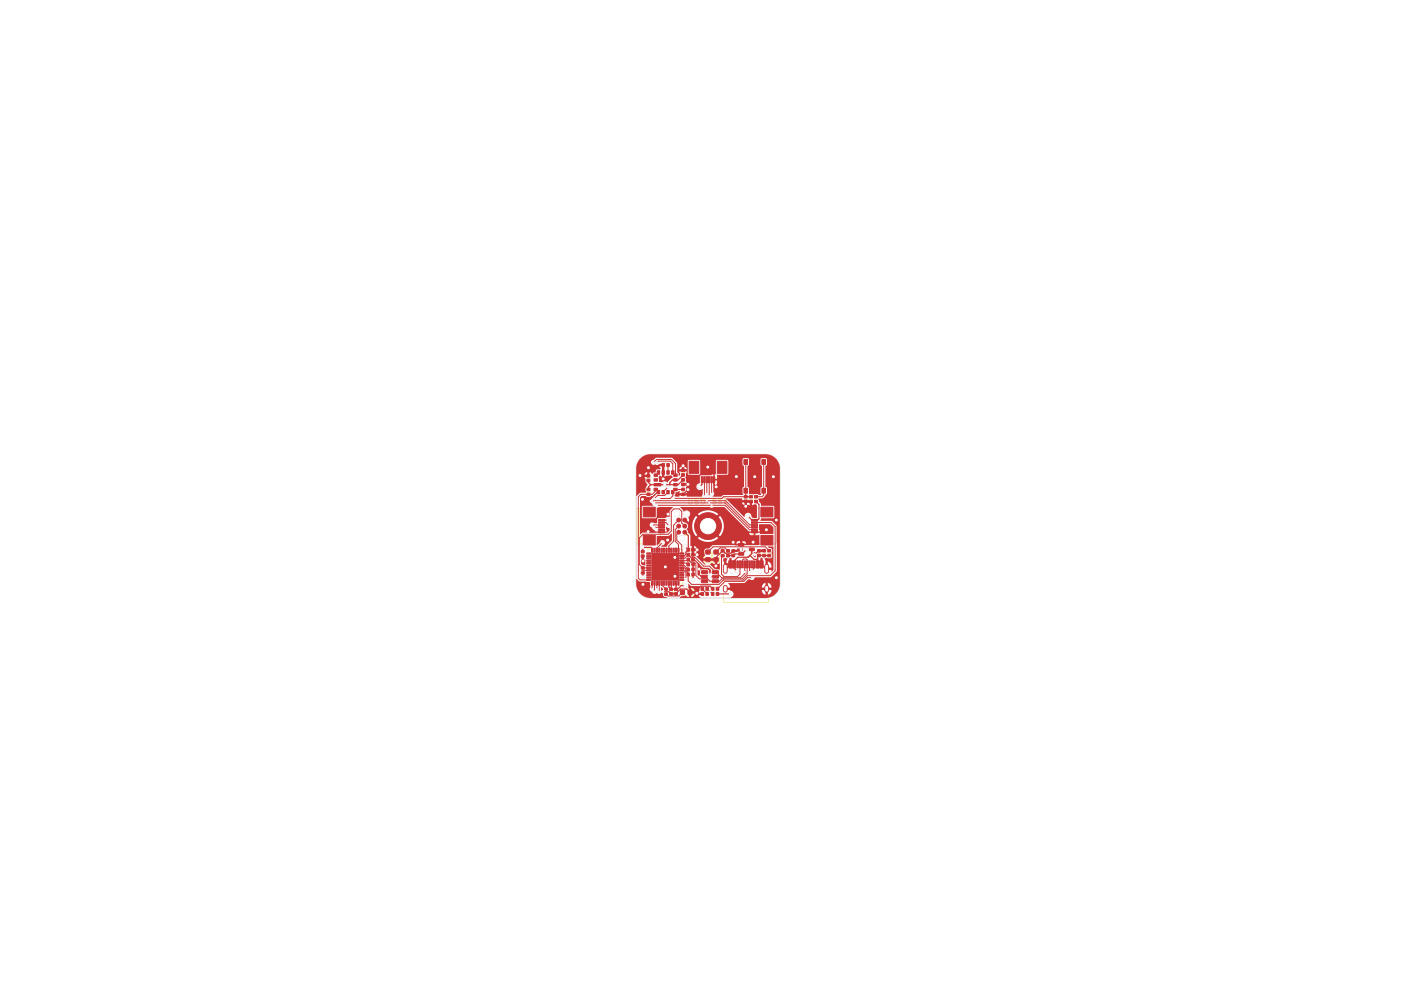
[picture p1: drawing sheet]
<svg xmlns="http://www.w3.org/2000/svg" width="297mm" height="210mm" viewBox="0 0 297 210" stroke-linecap="round" stroke-linejoin="round" font-family="sans-serif">
<defs><g id="words">
<g font-size="2.1" fill="#fff">
<text x="143.3" y="105.4">usb</text>
<text x="149" y="105.4">ssk</text>
</g>
</g></defs>
<path d="M152.3 109.6l-.4 .4M152.3 109.6v2.2h2M152.3 109.6l.4 .4M153.9 111.4l.4 .4M154.3 111.8l-.4 .3" fill="none" stroke="#efc1ff" stroke-width=".35"/>
<path d="M152.2 108.2l.3 .7M152.5 108.9l-.3 .3M152.7 108.2l-.2 .7M154.8 111.5l.6 .6M155.4 111.5l-.6 .6" fill="none" stroke="#efc1ff" stroke-width=".25"/>
<g fill="#efc1ff" stroke="#efc1ff" stroke-width=".21">
<path d="M139.9 122.8h.5v.5h-.5z"/>
<path d="M139.9 123.7h.5v.5h-.5z"/>
<path d="M134 119.4h.5v.4h-.5z"/>
<path d="M134 118.3h.5v.5h-.5z"/>
<path d="M147.5 116.4h.8v.8h-.8z"/>
<path d="M147.5 114.9h.8v.7h-.8z"/>
<path d="M148.6 123.7h.5v.6h-.5z"/>
<path d="M149.6 123.7h.5v.6h-.5z"/>
<path d="M135.1 115.4h.8v.2l-.8 .1z"/>
<path d="M135.1 115.9h.8v.2l-.8 .1z"/>
<path d="M135.1 116.4h.8v.2l-.8 .1z"/>
<path d="M135.1 116.9h.8v.2l-.8 .1z"/>
<path d="M135.1 117.4h.8v.2l-.8 .1z"/>
<path d="M135.1 117.9h.8v.2l-.8 .1z"/>
<path d="M135.1 118.4h.8v.2l-.8 .1z"/>
<path d="M135.1 118.9h.8v.2l-.8 .1z"/>
<path d="M135.1 119.4h.8v.2l-.8 .1z"/>
<path d="M135.1 119.9h.8v.2l-.8 .1z"/>
<path d="M135.1 120.4h.8v.2l-.8 .1z"/>
<path d="M135.1 120.9h.8v.2l-.8 .1z"/>
<path d="M136.1 121.3h.2v.9l-.2-.1z"/>
<path d="M136.6 121.3h.2v.9l-.2-.1z"/>
<path d="M137.1 121.3h.2v.9l-.2-.1z"/>
<path d="M137.6 121.3h.2v.9l-.2-.1z"/>
<path d="M138.1 121.3h.2v.9l-.2-.1z"/>
<path d="M138.6 121.3h.2v.9l-.2-.1z"/>
<path d="M139.1 121.3h.2v.9l-.2-.1z"/>
<path d="M139.6 121.3h.2v.9l-.2-.1z"/>
<path d="M140.1 121.3h.2v.9l-.2-.1z"/>
<path d="M140.6 121.3h.2v.9l-.2-.1z"/>
<path d="M141.1 121.3h.2v.9l-.2-.1z"/>
<path d="M141.6 121.3h.2v.9l-.2-.1z"/>
<path d="M142 120.9h.8v.2l-.8 .1z"/>
<path d="M142 120.4h.8v.2l-.8 .1z"/>
<path d="M142 119.9h.8v.2l-.8 .1z"/>
<path d="M142 119.4h.8v.2l-.8 .1z"/>
<path d="M142 118.9h.8v.2l-.8 .1z"/>
<path d="M142 118.4h.8v.2l-.8 .1z"/>
<path d="M142 117.9h.8v.2l-.8 .1z"/>
<path d="M142 117.4h.8v.2l-.8 .1z"/>
<path d="M142 116.9h.8v.2l-.8 .1z"/>
<path d="M142 116.4h.8v.2l-.8 .1z"/>
<path d="M142 115.9h.8v.2l-.8 .1z"/>
<path d="M142 115.4h.8v.2l-.8 .1z"/>
<path d="M141.6 114.4l.2 .1v.8h-.2z"/>
<path d="M141.1 114.4l.2 .1v.8h-.2z"/>
<path d="M140.6 114.4l.2 .1v.8h-.2z"/>
<path d="M140.1 114.4l.2 .1v.8h-.2z"/>
<path d="M139.6 114.4l.2 .1v.8h-.2z"/>
<path d="M139.1 114.4l.2 .1v.8h-.2z"/>
<path d="M138.6 114.4l.2 .1v.8h-.2z"/>
<path d="M138.1 114.4l.2 .1v.8h-.2z"/>
<path d="M137.6 114.4l.2 .1v.8h-.2z"/>
<path d="M137.1 114.4l.2 .1v.8h-.2z"/>
<path d="M136.6 114.4l.2 .1v.8h-.2z"/>
<path d="M136.1 114.4l.2 .1v.8h-.2z"/>
<path d="M136.2 115.5h5.6v5.6h-5.6z"/>
<path d="M150.7 114.8h.5v.4h-.5z"/>
<path d="M150.7 115.8h.5v.4h-.5z"/>
<path d="M152.3 117.1h.6v1.4h-.6z"/>
<path d="M153.1 117.1h.6v1.4h-.6z"/>
<path d="M154.4 117.1h.3v1.4h-.3z"/>
<path d="M155.4 117.1h.3v1.4h-.3z"/>
<path d="M155.9 117.1h.3v1.4h-.3z"/>
<path d="M156.9 117.1h.3v1.4h-.3z"/>
<path d="M158 117.1h.6v1.4h-.6z"/>
<path d="M158.8 117.1h.6v1.4h-.6z"/>
<path d="M157.4 117.1h.3v1.4h-.3z"/>
<path d="M156.4 117.1h.3v1.4h-.3z"/>
<path d="M154.9 117.1h.3v1.4h-.3z"/>
<path d="M153.9 117.1h.3v1.4h-.3z"/>
<path d="M137.6 108.4h1.2v.3h-1.2z"/>
<path d="M137.6 108.9h1.2v.3h-1.2z"/>
<path d="M137.6 109.4h1.2v.3h-1.2z"/>
<path d="M137.6 109.9h1.2v.3h-1.2z"/>
<path d="M137.6 110.4h1.2v.3h-1.2z"/>
<path d="M137.6 110.9h1.2v.3h-1.2z"/>
<path d="M134.4 111.8h2.5v2h-2.5z"/>
<path d="M134.4 105.9h2.5v2h-2.5z"/>
<path d="M157 110.9h1.2v.3h-1.2z"/>
<path d="M157 110.4h1.2v.3h-1.2z"/>
<path d="M157 109.9h1.2v.3h-1.2z"/>
<path d="M157 109.4h1.2v.3h-1.2z"/>
<path d="M157 108.9h1.2v.3h-1.2z"/>
<path d="M157 108.4h1.2v.3h-1.2z"/>
<path d="M158.9 105.9h2.5v2h-2.5z"/>
<path d="M158.9 111.8h2.5v2h-2.5z"/>
<path d="M154.3 113.5h1v.5h-1z"/>
<path d="M154.3 115.4h1v.5h-1z"/>
<path d="M156.5 114.4h1v.5h-1z"/>
<path d="M139.3 96.8h.5v.5h-.5z"/>
<path d="M138.3 96.8h.4v.5h-.4z"/>
<path d="M135.2 100.1h.5v.4h-.5z"/>
<path d="M135.2 99.1h.5v.5h-.5z"/>
<path d="M147.5 123.7h.4v.6h-.4z"/>
<path d="M146.5 123.7h.4v.6h-.4z"/>
<path d="M147.5 122.6h.4v.6h-.4z"/>
<path d="M146.5 122.6h.4v.6h-.4z"/>
<path d="M143.5 116.5h.5v.6h-.5z"/>
<path d="M144.5 116.5h.5v.6h-.5z"/>
<path d="M156.6 103.5h.5v.4h-.5z"/>
<path d="M156.6 104.5h.5v.4h-.5z"/>
<path d="M155.4 101.9h.7v1h-.7z"/>
<path d="M155.4 95.9h.7v1h-.7z"/>
<path d="M159.1 101.9h.8v1h-.8z"/>
<path d="M159.1 95.9h.8v1h-.8z"/>
<path d="M142.4 98.9h.5v.5h-.5z"/>
<path d="M142.4 98h.5v.4h-.5z"/>
<path d="M149 99.5h.3v1.3h-.3z"/>
<path d="M148.5 99.5h.3v1.3h-.3z"/>
<path d="M148 99.5h.3v1.3h-.3z"/>
<path d="M147.5 99.5h.3v1.3h-.3z"/>
<path d="M147 99.5h.3v1.3h-.3z"/>
<path d="M146.5 99.5h.3v1.3h-.3z"/>
<path d="M143.9 96.3h2v2.5h-2z"/>
<path d="M149.8 96.3h2v2.5h-2z"/>
<path d="M146.5 119.2l1.2-.1 .1 .5-1.2 .1z"/>
<path d="M146.5 120.1h1.2l.1 .5-1.2 .1z"/>
<path d="M146.5 121.1l1.2-.1 .1 .5-1.2 .1z"/>
<path d="M148.8 121.1l1.2-.1 .1 .5-1.2 .1z"/>
<path d="M148.8 120.1h1.2l.1 .5-1.2 .1z"/>
<path d="M148.8 119.2l1.2-.1 .1 .5-1.2 .1z"/>
<path d="M134 114.9h.5v.5h-.5z"/>
<path d="M134 115.9h.5v.4h-.5z"/>
<path d="M143.5 115.5h.5v.6h-.5z"/>
<path d="M144.5 115.5h.5v.6h-.5z"/>
<path d="M149.6 122.6h.5v.6h-.5z"/>
<path d="M148.6 122.6h.5v.6h-.5z"/>
<path d="M151.8 115.8h.5v.4h-.5z"/>
<path d="M151.8 114.8h.5v.4h-.5z"/>
<path d="M138.8 122.8h.6v.4h-.6z"/>
<path d="M138.8 123.8h.6v.5h-.6z"/>
<path d="M143.7 123.3h.8v.8h-.8z"/>
<path d="M142.2 123.3h.7v.8h-.7z"/>
<path d="M144.5 117.6h.5v.5h-.5z"/>
<path d="M143.5 117.6h.5v.5h-.5z"/>
<path d="M155.5 103.4h.5v.5h-.5z"/>
<path d="M155.5 104.4h.5v.5h-.5z"/>
<path d="M140.9 122.8h.6v.5h-.6z"/>
<path d="M140.9 123.7h.6v.5h-.6z"/>
<path d="M142.4 99.9h.5v.5h-.5z"/>
<path d="M142.4 100.9h.5v.5h-.5z"/>
<path d="M143.5 114.5h.5v.5h-.5z"/>
<path d="M144.5 114.5h.5v.5h-.5z"/>
<path d="M149.2 116.4h.8v.8h-.8z"/>
<path d="M149.2 114.9h.8v.7h-.8z"/>
<path d="M157.6 104.5h.6v.4h-.6z"/>
<path d="M157.6 103.5h.6v.4h-.6z"/>
<path d="M158.3 115.7h.5v.5h-.5z"/>
<path d="M158.3 114.7h.5v.5h-.5z"/>
<path d="M152.9 115.7h.5v.5h-.5z"/>
<path d="M152.9 114.8h.5v.5h-.5z"/>
<path d="M144.5 119.6h.5v.6h-.5z"/>
<path d="M143.5 119.6h.5v.6h-.5z"/>
<path d="M159.3 115.7h.6v.5h-.6z"/>
<path d="M159.3 114.7h.6v.5h-.6z"/>
<path d="M144.5 118.6h.5v.6h-.5z"/>
<path d="M143.5 118.6h.5v.6h-.5z"/>
<path d="M135.2 101.9h.5v.5h-.5z"/>
<path d="M135.2 103h.5v.4h-.5z"/>
<path d="M136.6 100.9h1.4v.5h-1.4z"/>
<path d="M136.6 101.9h.7v.4l-.2 .1h-.5z"/>
<path d="M137.4 102.4h.4v.7h-.5v-.5z"/>
<path d="M138.3 102.4h.5v.7h-.5z"/>
<path d="M139.3 102.4h.5v.7h-.5z"/>
<path d="M140.3 102.4h.3l.2 .2v.5h-.5z"/>
<path d="M140.7 101.9h.7v.5h-.5l-.2-.1z"/>
<path d="M140.7 100.9h.7v.5h-.7z"/>
<path d="M140.7 99.9h.7v.5h-.7z"/>
<path d="M140.7 99.1l.2-.2h.5v.5h-.7z"/>
<path d="M140.3 98.3h.5v.5l-.2 .2h-.3z"/>
<path d="M139.3 98.3h.5v.7h-.5z"/>
<path d="M138.3 98.3h.5v.7h-.5z"/>
<path d="M137.3 98.3h.5v.7h-.4l-.1-.2z"/>
<path d="M136.6 98.9h.6l.1 .2v.3h-.7z"/>
<path d="M136.6 99.9h.7v.5h-.7z"/>
<path d="M160.4 115.7h.5v.5h-.5z"/>
<path d="M160.4 114.7h.5v.5h-.5z"/>
<path d="M142.4 101.9h.6v.5h-.6z"/>
<path d="M142.4 103h.6v.4h-.6z"/>
<circle cx="152.9" cy="119.3" r=".33"/>
<circle cx="158.7" cy="119.3" r=".33"/>
<circle cx="142.4" cy="112.4" r=".5"/>
<circle cx="141.4" cy="107.3" r=".5"/>
<circle cx="143.4" cy="107.3" r=".5"/>
<circle cx="143" cy="111.1" r=".39"/>
<circle cx="141.8" cy="111.1" r=".39"/>
<circle cx="143" cy="109.8" r=".39"/>
<circle cx="141.8" cy="109.8" r=".39"/>
<circle cx="143" cy="108.6" r=".39"/>
<circle cx="141.8" cy="108.6" r=".39"/>
<circle cx="147.9" cy="109.8" r="2.8"/>
</g>
<path d="M151.5 118.2v1.1M160.1 118.2v1.1M151.5 122.6v.6M160.1 122.6v.6" fill="none" stroke="#efc1ff" stroke-width="1"/>
<path d="M152.8 96.3l.3 .3M152.8 96.3l-.3 .3M152.8 96.3v2.5M133.9 105h1.7M135.3 104.6l.3 .4M135.6 105l-.3 .4M159.4 105h2.3M161.4 104.6l.3 .4M161.7 105l-.3 .3" fill="none" stroke="#f2eda1" stroke-width=".3"/>
<g fill="none" stroke="#f2eda1" stroke-width=".21">
<path d="M135.1 99.7v.2M135.8 99.7v.2M138.9 96.7h.3M138.9 97.4h.3M142.3 98.6v.2M143 98.6v.2M133.9 115.5v.2M133.9 118.9v.3M134.6 115.5v.2M134.6 118.9v.3M135.1 102.5v.3M135.3 114.9v.3"/>
<path d="M135.6 114.7h.2M135.8 102.5v.3M142.1 114.7h.5v.5M142.3 100.5v.3M142.3 102.5v.3M143 100.5v.3M143.1 102.5v.3M143.7 111.1v.6h-.7M144.1 118.5h.3M144.1 119.3h.3M144.1 117.5h.3M144.1 118.2h.3"/>
<path d="M144.1 119.5h.3M144.1 115.4h.3M144.1 116.2h.3M144.1 116.5h.3M144.1 117.2h.3M144.1 114.4h.3M144.1 115.1h.3M147.1 115.2v2.3h1.5v-2.3M147.5 118.8h1.6M148.8 115.2v2.3h1.5v-2.3M150.6 115.3v.3M151.1 120v2"/>
<path d="M151.3 115.3v.3M151.7 115.3v.3M152.4 115.3v.3M152.8 115.4v.2M153.5 115.4v.2M155.1 113.2h1.7v1M155.1 114.2v.9M155.4 104.1v.2M156.1 104.1v.2M156.5 104v.3M156.8 115.2v1h-1.7M157.2 104v.3"/>
<path d="M157.5 104v.3M158.2 115.4v.2M158.3 104v.3M158.9 115.4v.2M159.2 115.3v.3M160 115.3v.3M160.3 115.3v.3M160.5 120v2M161 115.3v.3M135.3 121.4v.5h.5M138.7 123.4v.3M139.5 123.4v.3"/>
<path d="M139.8 123.4v.2M140.5 123.4v.2M140.8 123.4v.2M141.6 123.4v.2M142.5 122.9h2.3v1.5h-2.3M142.6 121.4v.5h-.5M144.1 120.3h.3M147 123.6h.3M147 124.4h.3M147 122.5h.3M147 123.3h.3M147.5 121.9h1.6"/>
<path d="M149.2 123.6h.3M149.2 124.4h.3M149.2 122.5h.3M149.2 123.3h.3M151.1 123.9v1.9h9.4v-1.9"/>
<circle cx="135.9" cy="101.2" r=".18"/>
</g>
<g fill="#f2eda1" stroke="#f2eda1" stroke-width=".21">
<path d="M135.1 114.4h.5l-.3 .3z"/>
<path d="M146.7 118.5h.5l-.2 .4z"/>
<circle cx="152.9" cy="119.3" r=".33"/>
<circle cx="158.7" cy="119.3" r=".33"/>
<circle cx="142.4" cy="112.4" r=".5"/>
<circle cx="141.4" cy="107.3" r=".5"/>
<circle cx="143.4" cy="107.3" r=".5"/>
<circle cx="147.9" cy="109.8" r="1.6"/>
</g>
<g fill="none" stroke="#f2eda1" stroke-width=".25">
<path d="M144.2 96.1v-1.2h7.4v1.2M144.2 99v.9h2M144.2 95.5h7.2M151.6 99v.8h-2.1M133.6 106.3v7.2M134.1 106.1h-1.1v7.4h1.1M137.1 106.1h.8v2.1M137.9 111.5v2h-.8M157.9 111.5v2h.8M158.7 106.1h-.8v2.1M161.7 106.1h1.1v7.4h-1.1M162.2 106.1v7.3"/>
<circle cx="138.5" cy="108" r=".13"/>
<circle cx="149.7" cy="100.5" r=".13"/>
<circle cx="157.2" cy="111.7" r=".13"/>
</g>
<path d="M151.5 118.2v1.1M160.1 118.2v1.1M151.5 122.6v.6M160.1 122.6v.6" fill="none" stroke="#f2eda1" stroke-width=".6"/>
<path d="M133.8 95.7a3 3 0 0 1 2.1-.9h24a3 3 0 0 1 3 3v24a3 3 0 0 1-3 3h-24a3 3 0 0 1-3-3v-24a3 3 0 0 1 .9-2.1z" fill="none" stroke="#d0d2cd" stroke-width=".21"/>
<g fill="#d0d2cd" stroke="#d0d2cd" stroke-width=".21">
<circle cx="152.9" cy="119.3" r=".33"/>
<circle cx="158.7" cy="119.3" r=".33"/>
<circle cx="142.4" cy="112.4" r=".5"/>
<circle cx="141.4" cy="107.3" r=".5"/>
<circle cx="143.4" cy="107.3" r=".5"/>
<circle cx="147.9" cy="109.8" r="1.6"/>
</g>
<path d="M151.5 118.2v1.1M160.1 118.2v1.1M151.5 122.6v.6M160.1 122.6v.6" fill="none" stroke="#d0d2cd" stroke-width=".6"/>
<g fill="#c83434" stroke="#c83434" stroke-width=".21">
<path d="M139.9 122.8h.5v.5h-.5z"/>
<path d="M139.9 123.7h.5v.5h-.5z"/>
<path d="M134 119.4h.5v.4h-.5z"/>
<path d="M134 118.3h.5v.5h-.5z"/>
<path d="M147.5 116.4h.8v.8h-.8z"/>
<path d="M147.5 114.9h.8v.7h-.8z"/>
<path d="M148.6 123.7h.5v.6h-.5z"/>
<path d="M149.6 123.7h.5v.6h-.5z"/>
<path d="M135.1 115.4h.8v.2l-.8 .1z"/>
<path d="M135.1 115.9h.8v.2l-.8 .1z"/>
<path d="M135.1 116.4h.8v.2l-.8 .1z"/>
<path d="M135.1 116.9h.8v.2l-.8 .1z"/>
<path d="M135.1 117.4h.8v.2l-.8 .1z"/>
<path d="M135.1 117.9h.8v.2l-.8 .1z"/>
<path d="M135.1 118.4h.8v.2l-.8 .1z"/>
<path d="M135.1 118.9h.8v.2l-.8 .1z"/>
<path d="M135.1 119.4h.8v.2l-.8 .1z"/>
<path d="M135.1 119.9h.8v.2l-.8 .1z"/>
<path d="M135.1 120.4h.8v.2l-.8 .1z"/>
<path d="M135.1 120.9h.8v.2l-.8 .1z"/>
<path d="M136.1 121.3h.2v.9l-.2-.1z"/>
<path d="M136.6 121.3h.2v.9l-.2-.1z"/>
<path d="M137.1 121.3h.2v.9l-.2-.1z"/>
<path d="M137.6 121.3h.2v.9l-.2-.1z"/>
<path d="M138.1 121.3h.2v.9l-.2-.1z"/>
<path d="M138.6 121.3h.2v.9l-.2-.1z"/>
<path d="M139.1 121.3h.2v.9l-.2-.1z"/>
<path d="M139.6 121.3h.2v.9l-.2-.1z"/>
<path d="M140.1 121.3h.2v.9l-.2-.1z"/>
<path d="M140.6 121.3h.2v.9l-.2-.1z"/>
<path d="M141.1 121.3h.2v.9l-.2-.1z"/>
<path d="M141.6 121.3h.2v.9l-.2-.1z"/>
<path d="M142 120.9h.8v.2l-.8 .1z"/>
<path d="M142 120.4h.8v.2l-.8 .1z"/>
<path d="M142 119.9h.8v.2l-.8 .1z"/>
<path d="M142 119.4h.8v.2l-.8 .1z"/>
<path d="M142 118.9h.8v.2l-.8 .1z"/>
<path d="M142 118.4h.8v.2l-.8 .1z"/>
<path d="M142 117.9h.8v.2l-.8 .1z"/>
<path d="M142 117.4h.8v.2l-.8 .1z"/>
<path d="M142 116.9h.8v.2l-.8 .1z"/>
<path d="M142 116.4h.8v.2l-.8 .1z"/>
<path d="M142 115.9h.8v.2l-.8 .1z"/>
<path d="M142 115.4h.8v.2l-.8 .1z"/>
<path d="M141.6 114.4l.2 .1v.8h-.2z"/>
<path d="M141.1 114.4l.2 .1v.8h-.2z"/>
<path d="M140.6 114.4l.2 .1v.8h-.2z"/>
<path d="M140.1 114.4l.2 .1v.8h-.2z"/>
<path d="M139.6 114.4l.2 .1v.8h-.2z"/>
<path d="M139.1 114.4l.2 .1v.8h-.2z"/>
<path d="M138.6 114.4l.2 .1v.8h-.2z"/>
<path d="M138.1 114.4l.2 .1v.8h-.2z"/>
<path d="M137.6 114.4l.2 .1v.8h-.2z"/>
<path d="M137.1 114.4l.2 .1v.8h-.2z"/>
<path d="M136.6 114.4l.2 .1v.8h-.2z"/>
<path d="M136.1 114.4l.2 .1v.8h-.2z"/>
<path d="M136.2 115.5h5.6v5.6h-5.6z"/>
<path d="M150.7 114.8h.5v.4h-.5z"/>
<path d="M150.7 115.8h.5v.4h-.5z"/>
<path d="M152.3 117.1h.6v1.4h-.6z"/>
<path d="M153.1 117.1h.6v1.4h-.6z"/>
<path d="M154.4 117.1h.3v1.4h-.3z"/>
<path d="M155.4 117.1h.3v1.4h-.3z"/>
<path d="M155.9 117.1h.3v1.4h-.3z"/>
<path d="M156.9 117.1h.3v1.4h-.3z"/>
<path d="M158 117.1h.6v1.4h-.6z"/>
<path d="M158.8 117.1h.6v1.4h-.6z"/>
<path d="M157.4 117.1h.3v1.4h-.3z"/>
<path d="M156.4 117.1h.3v1.4h-.3z"/>
<path d="M154.9 117.1h.3v1.4h-.3z"/>
<path d="M153.9 117.1h.3v1.4h-.3z"/>
<path d="M137.6 108.4h1.2v.3h-1.2z"/>
<path d="M137.6 108.9h1.2v.3h-1.2z"/>
<path d="M137.6 109.4h1.2v.3h-1.2z"/>
<path d="M137.6 109.9h1.2v.3h-1.2z"/>
<path d="M137.6 110.4h1.2v.3h-1.2z"/>
<path d="M137.6 110.9h1.2v.3h-1.2z"/>
<path d="M134.4 111.8h2.5v2h-2.5z"/>
<path d="M134.4 105.9h2.5v2h-2.5z"/>
<path d="M157 110.9h1.2v.3h-1.2z"/>
<path d="M157 110.4h1.2v.3h-1.2z"/>
<path d="M157 109.9h1.2v.3h-1.2z"/>
<path d="M157 109.4h1.2v.3h-1.2z"/>
<path d="M157 108.9h1.2v.3h-1.2z"/>
<path d="M157 108.4h1.2v.3h-1.2z"/>
<path d="M158.9 105.9h2.5v2h-2.5z"/>
<path d="M158.9 111.8h2.5v2h-2.5z"/>
<path d="M154.3 113.5h1v.5h-1z"/>
<path d="M154.3 115.4h1v.5h-1z"/>
<path d="M156.5 114.4h1v.5h-1z"/>
<path d="M139.3 96.8h.5v.5h-.5z"/>
<path d="M138.3 96.8h.4v.5h-.4z"/>
<path d="M135.2 100.1h.5v.4h-.5z"/>
<path d="M135.2 99.1h.5v.5h-.5z"/>
<path d="M147.5 123.7h.4v.6h-.4z"/>
<path d="M146.5 123.7h.4v.6h-.4z"/>
<path d="M147.5 122.6h.4v.6h-.4z"/>
<path d="M146.5 122.6h.4v.6h-.4z"/>
<path d="M143.5 116.5h.5v.6h-.5z"/>
<path d="M144.5 116.5h.5v.6h-.5z"/>
<path d="M156.6 103.5h.5v.4h-.5z"/>
<path d="M156.6 104.5h.5v.4h-.5z"/>
<path d="M155.4 101.9h.7v1h-.7z"/>
<path d="M155.4 95.9h.7v1h-.7z"/>
<path d="M159.1 101.9h.8v1h-.8z"/>
<path d="M159.1 95.9h.8v1h-.8z"/>
<path d="M142.4 98.9h.5v.5h-.5z"/>
<path d="M142.4 98h.5v.4h-.5z"/>
<path d="M149 99.5h.3v1.3h-.3z"/>
<path d="M148.5 99.5h.3v1.3h-.3z"/>
<path d="M148 99.5h.3v1.3h-.3z"/>
<path d="M147.5 99.5h.3v1.3h-.3z"/>
<path d="M147 99.5h.3v1.3h-.3z"/>
<path d="M146.5 99.5h.3v1.3h-.3z"/>
<path d="M143.9 96.3h2v2.5h-2z"/>
<path d="M149.8 96.3h2v2.5h-2z"/>
<path d="M146.5 119.2l1.2-.1 .1 .5-1.2 .1z"/>
<path d="M146.5 120.1h1.2l.1 .5-1.2 .1z"/>
<path d="M146.5 121.1l1.2-.1 .1 .5-1.2 .1z"/>
<path d="M148.8 121.1l1.2-.1 .1 .5-1.2 .1z"/>
<path d="M148.8 120.1h1.2l.1 .5-1.2 .1z"/>
<path d="M148.8 119.2l1.2-.1 .1 .5-1.2 .1z"/>
<path d="M134 114.9h.5v.5h-.5z"/>
<path d="M134 115.9h.5v.4h-.5z"/>
<path d="M143.5 115.5h.5v.6h-.5z"/>
<path d="M144.5 115.5h.5v.6h-.5z"/>
<path d="M149.6 122.6h.5v.6h-.5z"/>
<path d="M148.6 122.6h.5v.6h-.5z"/>
<path d="M151.8 115.8h.5v.4h-.5z"/>
<path d="M151.8 114.8h.5v.4h-.5z"/>
<path d="M138.8 122.8h.6v.4h-.6z"/>
<path d="M138.8 123.8h.6v.5h-.6z"/>
<path d="M143.7 123.3h.8v.8h-.8z"/>
<path d="M142.2 123.3h.7v.8h-.7z"/>
<path d="M144.5 117.6h.5v.5h-.5z"/>
<path d="M143.5 117.6h.5v.5h-.5z"/>
<path d="M155.5 103.4h.5v.5h-.5z"/>
<path d="M155.5 104.4h.5v.5h-.5z"/>
<path d="M140.9 122.8h.6v.5h-.6z"/>
<path d="M140.9 123.7h.6v.5h-.6z"/>
<path d="M142.4 99.9h.5v.5h-.5z"/>
<path d="M142.4 100.9h.5v.5h-.5z"/>
<path d="M143.5 114.5h.5v.5h-.5z"/>
<path d="M144.5 114.5h.5v.5h-.5z"/>
<path d="M149.2 116.4h.8v.8h-.8z"/>
<path d="M149.2 114.9h.8v.7h-.8z"/>
<path d="M157.6 104.5h.6v.4h-.6z"/>
<path d="M157.6 103.5h.6v.4h-.6z"/>
<path d="M158.3 115.7h.5v.5h-.5z"/>
<path d="M158.3 114.7h.5v.5h-.5z"/>
<path d="M152.9 115.7h.5v.5h-.5z"/>
<path d="M152.9 114.8h.5v.5h-.5z"/>
<path d="M144.5 119.6h.5v.6h-.5z"/>
<path d="M143.5 119.6h.5v.6h-.5z"/>
<path d="M159.3 115.7h.6v.5h-.6z"/>
<path d="M159.3 114.7h.6v.5h-.6z"/>
<path d="M144.5 118.6h.5v.6h-.5z"/>
<path d="M143.5 118.6h.5v.6h-.5z"/>
<path d="M135.2 101.9h.5v.5h-.5z"/>
<path d="M135.2 103h.5v.4h-.5z"/>
<path d="M136.6 100.9h1.4v.5h-1.4z"/>
<path d="M136.6 101.9h.7v.4l-.2 .1h-.5z"/>
<path d="M137.4 102.4h.4v.7h-.5v-.5z"/>
<path d="M138.3 102.4h.5v.7h-.5z"/>
<path d="M139.3 102.4h.5v.7h-.5z"/>
<path d="M140.3 102.4h.3l.2 .2v.5h-.5z"/>
<path d="M140.7 101.9h.7v.5h-.5l-.2-.1z"/>
<path d="M140.7 100.9h.7v.5h-.7z"/>
<path d="M140.7 99.9h.7v.5h-.7z"/>
<path d="M140.7 99.1l.2-.2h.5v.5h-.7z"/>
<path d="M140.3 98.3h.5v.5l-.2 .2h-.3z"/>
<path d="M139.3 98.3h.5v.7h-.5z"/>
<path d="M138.3 98.3h.5v.7h-.5z"/>
<path d="M137.3 98.3h.5v.7h-.4l-.1-.2z"/>
<path d="M136.6 98.9h.6l.1 .2v.3h-.7z"/>
<path d="M136.6 99.9h.7v.5h-.7z"/>
<path d="M160.4 115.7h.5v.5h-.5z"/>
<path d="M160.4 114.7h.5v.5h-.5z"/>
<path d="M142.4 101.9h.6v.5h-.6z"/>
<path d="M142.4 103h.6v.4h-.6z"/>
<circle cx="143" cy="111.1" r=".39"/>
<circle cx="141.8" cy="111.1" r=".39"/>
<circle cx="143" cy="109.8" r=".39"/>
<circle cx="141.8" cy="109.8" r=".39"/>
<circle cx="143" cy="108.6" r=".39"/>
<circle cx="141.8" cy="108.6" r=".39"/>
<circle cx="147.9" cy="109.8" r="2.8"/>
</g>
<path d="M151.5 118.2v1.1M160.1 118.2v1.1M151.5 122.6v.6M160.1 122.6v.6" fill="none" stroke="#c83434" stroke-width="1"/>
<g fill="#ececec" stroke="#ececec" stroke-width=".21">
<circle cx="134.2" cy="104.2" r=".4"/>
<circle cx="157.3" cy="113.2" r=".4"/>
<circle cx="143.7" cy="101.1" r=".4"/>
<circle cx="147.8" cy="97.5" r=".4"/>
<circle cx="162.2" cy="120.6" r=".4"/>
<circle cx="135.4" cy="97.6" r=".4"/>
<circle cx="161.5" cy="99.5" r=".4"/>
<circle cx="138.4" cy="123.5" r=".4"/>
<circle cx="145.5" cy="123.9" r=".4"/>
<circle cx="141" cy="120.3" r=".4"/>
<circle cx="160.1" cy="110.6" r=".4"/>
<circle cx="149.5" cy="118.1" r=".4"/>
<circle cx="134.3" cy="117.1" r=".4"/>
<circle cx="140.9" cy="116.4" r=".4"/>
<circle cx="162.1" cy="108.6" r=".4"/>
<circle cx="139.5" cy="107.3" r=".4"/>
<circle cx="145.6" cy="114.8" r=".4"/>
<circle cx="145.6" cy="115.8" r=".4"/>
<circle cx="153.8" cy="99.5" r=".4"/>
<circle cx="133.7" cy="99.3" r=".4"/>
<circle cx="139" cy="118.3" r=".4"/>
<circle cx="143.7" cy="102.2" r=".4"/>
<circle cx="139.4" cy="112.8" r=".4"/>
<circle cx="142.7" cy="97.2" r=".4"/>
<circle cx="154.8" cy="114.7" r=".4"/>
<circle cx="138.5" cy="100" r=".4"/>
<circle cx="149.6" cy="101.6" r=".4"/>
<circle cx="134.3" cy="122" r=".4"/>
<circle cx="157.6" cy="115.8" r=".4"/>
<circle cx="135.4" cy="111" r=".4"/>
<circle cx="146" cy="118.8" r=".4"/>
<circle cx="157.6" cy="99.5" r=".4"/>
<circle cx="153.1" cy="113.2" r=".4"/>
<circle cx="155.8" cy="105.7" r=".4"/>
<circle cx="155.6" cy="119.4" r=".22"/>
<circle cx="156.6" cy="119.4" r=".23"/>
<circle cx="140.7" cy="104" r=".23"/>
<circle cx="138.4" cy="113.3" r=".23"/>
<circle cx="148.3" cy="120.4" r=".4"/>
<circle cx="153.9" cy="119.2" r=".4"/>
<circle cx="152.5" cy="124" r=".4"/>
<circle cx="134.3" cy="120.4" r=".4"/>
<circle cx="139.5" cy="108.6" r=".4"/>
<circle cx="143.1" cy="122.3" r=".4"/>
<circle cx="138.8" cy="101.2" r=".4"/>
<circle cx="144.8" cy="121" r=".4"/>
<circle cx="146.2" cy="101.6" r=".4"/>
<circle cx="134.2" cy="114.3" r=".4"/>
<circle cx="143.1" cy="114.1" r=".4"/>
<circle cx="156.2" cy="107.7" r=".4"/>
<circle cx="155.9" cy="114.7" r=".4"/>
<circle cx="157.1" cy="119" r=".23"/>
<circle cx="157.1" cy="120.6" r=".23"/>
<circle cx="133.7" cy="119.1" r=".23"/>
<circle cx="148.3" cy="123.4" r=".23"/>
<circle cx="136.5" cy="96.5" r=".23"/>
<circle cx="147.6" cy="103.1" r=".23"/>
<circle cx="136.2" cy="109.6" r=".23"/>
<circle cx="147.6" cy="104.5" r=".23"/>
<circle cx="136.2" cy="104.5" r=".23"/>
<circle cx="136.2" cy="123" r=".23"/>
<circle cx="137.7" cy="104.1" r=".23"/>
<circle cx="137.6" cy="123.5" r=".23"/>
<circle cx="137.2" cy="123" r=".23"/>
<circle cx="137.2" cy="110.6" r=".23"/>
<circle cx="148.6" cy="103.1" r=".23"/>
<circle cx="137.2" cy="96.5" r=".23"/>
<circle cx="137.2" cy="105.5" r=".23"/>
<circle cx="144.2" cy="119.4" r=".23"/>
<circle cx="136.7" cy="123.5" r=".23"/>
<circle cx="136.7" cy="105" r=".23"/>
<circle cx="136.7" cy="110.1" r=".23"/>
<circle cx="148.1" cy="105" r=".23"/>
<circle cx="136.7" cy="104.1" r=".23"/>
<circle cx="148.1" cy="103.6" r=".23"/>
<circle cx="139.5" cy="101.8" r=".23"/>
<circle cx="143.3" cy="120.8" r=".23"/>
<circle cx="139.7" cy="109.7" r=".23"/>
<circle cx="144.2" cy="118.3" r=".23"/>
</g>
<g fill="none" stroke="#c83434" stroke-width=".21">
<path d="M136.5 96.5l.6-.6h3.1l.9 .9v2.4M137.2 96.5l.3-.2h2.5l.5 .5v1.8M139.5 97.1v1.5M139.5 97.1h.1M155.4 96.4v.1M155.8 96.4v7.3M159.5 96.4v7l-.3 .3h-1.3M135.5 119.1h-1.8M136.2 104.5h15.3l5.1 5.1h1M136.2 109.6h.1M136.2 109.6h2M136.7 105h14.7l5.1 5.1h1.1"/>
<path d="M136.7 110.1h.1M136.7 110.1h1.5M136.9 102.2v.3l-.7 .7h-2.4l-.5 .5v17l.4 .4h1.8M137.2 110.6h1M137.2 105.5h11.4M137.8 113.8h.1M138.2 109.1h.9l.6 .6M138.4 113.3l-1.2 1.1v.5M139.5 101.8l-1 .9M139.5 102.7l-.7 .7h-1.5l-.6 .7M140.5 102.8v.7l-.5 .6h-2.3M140.7 104h10.1"/>
<path d="M141.8 111.1l-.4 .4v1.3l1 1v1.8M141.8 109.8l-.8 .8v2.4l.7 .7v1.2M141.8 108.6l-1.1 1v3.4l-1 1v.9M142.4 117.1h1.1l.3-.3 .5 .6h.7l.3 .3v2.4l.7 .7h1.8l.5 .5h2l.5-.5h4.2l1.1-1v-2.9l-.2-.2h-.6l-.2 .2v.9M142.4 116.6h.6l.8-.8 .5 .6h.8l1.9 1.8h1.2l2.5 2.4h4l.9-.9v-1.9M142.4 119.1h.4l.5 .4v1.3M142.4 118.1h.5l1.3 1.3M142.4 117.6h1.1l.7 .7M142.7 102.2h-1.6M143 109.8l-.6-.6v-2.4l-.5-.6h-1.1l-.6 .6v4.1l-.7 .6h-5.2l-.8 .8v5.5l.8 .8h1.2M143.5 119.3h.1M143.7 117.8v.1"/>
<path d="M147.1 100.1v3.5M147.6 100.1v3M147.6 103.1h.1M148.1 100.1v3.5M148.1 103.6h.1M148.6 100.1v3M150.9 116l-.2 .2v3.7l.5 .5h2.8l.6-.6v-2M151.2 103.7h5.6M151.4 105.5l5.1 5.1h1.1M152.1 115l-.7-.6h-1l-.8 .8M155.8 102.4h.1M155.8 104.7h.1"/>
<path d="M156.6 119.4h.1M156.6 117.8v1.6M156.8 103.7h.1M157.6 117.8v.7l-.5 .5M157.6 109.1h3.4l.9 .8v9.3l-1 1h-4.8l-.9 .9h-4.1l-.9 .9h-5.8l-.7-.7v-1.7l-.5-.5v-.4l-.2-.1h-.6M160.7 115l-.9-.9h-10.8l-1.1 1.1M136.2 121.7v1.3M136.7 123.5h.1M136.7 121.7v1.8M137.2 121.7v1.3M137.2 123h.1M137.7 121.7l-.1 1.8"/>
<path d="M138.2 121.7v.4l.9 .9M142.5 123.7l-.7 .7h-2.3l-.4-.4M146.7 122.9l1 1.1M147.7 122.9l1.1 1.1M157.1 120.6h-.9l-.8 .8h-4l-1.5 1.5"/>
</g>
<g fill="none" stroke="#c83434" stroke-width=".25">
<path d="M142.7 97.2v1M142.7 99.2l-1.1 1h-1.1l-.6 .5v.5M142.7 97.2h.1M134.2 114.3h1.8l.2 .2v.4M134.2 114.3h.1M134.2 114.3v.8M134.3 119.6v.8M135.4 111l2.8 .1M135.4 100.3v.4l.5 .5M135.9 101.2l-.5 .4v.6M137.5 102.8h-.2l-1.5 1.4h-1.6M138.2 108.6h1.3"/>
<path d="M138.8 101.2h.1M139.9 100.9h.1M142.7 101.1h1M142.7 100.2l-1.1 1h-5.7M142.7 103.2h.1M143 111.1l.8 .7v3l-.5 .5v.4l-.4 .4h-.5M143.1 114.1l.7 .6M143.7 101.1h.1M143.7 102.2l-1 1M144.7 115.8h.9M144.7 116.8h.3l1 1v2.1l.5 .5h.6M144.7 114.8h.9"/>
<path d="M144.8 117.8v3.2M144.8 118.9h.1M145.6 114.8h.1M146.6 100.1v1l-.4 .5M149.1 100.1v1.1l.5 .4M152.6 117.8l-1.1 .9M153.1 113.2l.6 .5h1.1M154.8 114.7l-.3 .3h-1.4l-.4 .5h-1.3l-.5-.5-1.3 1.4v.4M155.8 104.6l1 .1M155.8 104.7v1M155.9 114.7l-.9 .9h-1.5l-.4 .4h-1M156.6 115.9l.9 .9h.8"/>
<path d="M157 114.7v.9l-.7 .7h-2.2l-.6 .6-.1 1.7 .5 .6M157.9 104.7l.6 .6v3l-.3 .3h-1.1l-.9-.9M158.5 115l-.9 .8M159.1 117.8l1 .9M159.6 115.9v.1M160.7 116l-2.2-.1-.2 .3v1.6M138.4 123.5h1.3l.5 .5h1l.9-1h1.3l.7 .7h1.3l.3 .3h1M139.7 121.7v.9l.5 .4M140.2 121.7v1.3M141.2 121.7v1.3M141.2 123h.1M143.1 122.3h-.8l-.8 .7h-1.3"/>
<path d="M144.8 121h.1M148.3 120.4h1.1M148.3 120.4h.1M148.8 122.9l-.5-.5h-1.9l-.9 .8v.7M149.9 124h2.6"/>
</g>
<g fill="#c83434">
<path d="M132.9 120.9l.7 .5 2.2 .1 .1 1.1a.64 .64 0 0 0 .3 1 .6 .6 0 0 0 1 .2 .53 .53 0 0 0 .7 .1 .53 .53 0 0 0 .2-.8v-.5l.3 .3 .2 .6-.1 .3v.6l.8 .4h-3.4a2.99 2.99 0 0 1-3-3z"/>
<path d="M143.7 121.9l.7 .4 1.8 .1-.1 .9-.2 .4 1 .1v.4h-1l.3 .6h-4.2l2.4-.2a.71 .71 0 0 0 .7-.7h-.7v.7h-2.3l.2-.2h.6l.3-.2 .7 .4v-1.2h1.2a.71 .71 0 0 0-.7-.7v.7h-.5v-.7l-.2-.1z"/>
<path d="M133.6 95.8a2.99 2.99 0 0 1 2.3-1h24a2.99 2.99 0 0 1 3 3v24a2.99 2.99 0 0 1-3 3h-7.2l-.1-.1a.75 .75 0 0 0 .6-.8 .75 .75 0 0 0-.7-.7h-.7v-.5h.7v-.2h6.6v.2h.7v.5h-.7a.99 .99 0 0 0 .8 1v-.8l.2 .1 .3-.1v.8l.5-.4 .2-.6h-.7v-.5h.7a.99 .99 0 0 0-.7-1.1v.8l-.2-.1-.3 .1v-.8l-.6 .4-.2 .5h-6.6l-.4-.7 3.3-.1 .9-.8h.3a.6 .6 0 0 0 .7 .2 .6 .6 0 0 0 .4-.6h3.3l1.3-1.3-.1-9.4-1-1-2.4-.1 .2-.5 2.6-.1 .1-.2v-2.1l-.2-.2h-2.5l-.1-.5-.3-.4-.2-.5 .1-.2h.9l.8-1v-1.1l-.3-.3v-4.3l.3-.3-.1-1.2-1-.2-.3 .3v1.1l.4 .3v4.3l-.4 .3 .2 1.4h-.5l-.4-.2-.7 .1-1-.1v-1.2l-.3-.3v-4.3l.3-.3v-1.1l-.2-.3h-.9l-.2 .3v.5v.6l.3 .3v4.3l-.3 .3 .1 1.4h-4.1l-.5 .4h-1.7v-.2a.56 .56 0 0 0 .1-.9v-1.3l.6-.2 .2-.8h-.5v1h-.3v-2.3h.3v1h.5l-.1-.9h2.3l.1-.2v-2.6l-.1-.2h-2.4l-.1 .2 .1 2.7h-.7l-.3 .2-2.3 .1-.1 .2v1.3a.76 .76 0 0 0-.7 1.1 .76 .76 0 0 0 1.3 .2v1.1l-.2 .5h-3.1v-.3h-1.6v.3h-.7l-.3-.2 .2-.7 .5-.1 .1-.2 .3 .1-.1 .3h1.6l-.2-.4-.1-.7 .3-.4-1.1-.1 .2-.4h.9l-.4-1.2 .4-1.3h-1.6l.2 .5-.1 .3-.2 .2-.1-.6-.3-.2v-.7h2.1l-.1-.1-.5-.4v.5h-.5v-.5l-.3 .1-.2 .4h-.5v-1.2l-.3-.4h2.5l.1 2.7 .2 .1h2.1l.2-.2v-2.6l-.1-.2-2.2-.1-.3 .3h-2.5l-.8-.7h-3.2l-.6 .4a.55 .55 0 0 0-.5 .7 .55 .55 0 0 0 .9 .2 .59 .59 0 0 0 .8-.1l1.1 .1v2.6l.4-.2h.6a.4 .4 0 0 1 .5 0 .4 .4 0 0 1 .1 .5l-1 .9a.85 .85 0 0 0-1.2 0l-.6-.1 .1-1.3 .6 .2v-2.2h-.6l.3 .5-.1 .2h-.8l-.2 .6-.4 .1-.2 .3-.6-.4-.1 1h-1l.2 .4 .1 .6 .4 .6-.5 .8 .2 .7-1.3 .2-.8 .7v-4.5h2.3v-.5l-.3 .1-.3 .4h-1.7v-1.3a2.98 2.98 0 0 1 .7-2z"/>
<path d="M139.9 123.7h1.5v.3l-1.4 .1z"/>
<path d="M136.3 115.6h5.3v5.4h-5.3z"/>
<path d="M145.7 117.5l1.1 1 1.3 .1 .4 .5-.1 .6-.3-.1v-.4l-.2-.3-1.3-.1-.4 .3v.7l-.3 .4-.2-.2z"/>
<path d="M160.4 114.1h1.1v4.9l-.3 .3-.1-.3h-.7v-.5h.7a1.05 1.05 0 0 0-.7-1.3v.8l-.2-.1-.3 .1-.1-1-.2-.4 .5-.2 .8 .1 .4-.3-.2-.7 .2-.3-.1-.6-.2-.2h-.4z"/>
<path d="M142.1 105.9l6.1-.1a.6 .6 0 0 0 .9 0l2.2 .1 5.1 5 .5 .1 1.8-.1-.2-.4v-1l2.4-.1 .6 .7v1.3l-2.8 .1v-.3h-1v.5h.9l-.1 2.1h-9.7l-.7 .7h-.6l-.4 .3v.8l.2 .3-.4 .7h2.9v1.2l.5-.1v1.2l-1-.1-1-1.1a.48 .48 0 0 1 .9 0l.1 .1v-.7h-2.4l.1 .4 .3 .2-.2 .1-1.6-1.6v-.2h-1v-.5h1v-.5h-.5v.5h-.5v-1h1l-.1-.3-.4-.2v.5h-.5v-.5h-.3v-.6l11.6 .1a.56 .56 0 0 0-.7-.5v.5h-.5v-.5h-.5l-.3 .4h-9.6v-1.7l-.5-.5-.3-.7 .3-.7h.9a3.3 3.3 0 0 0 .8 2.2l1.2-1.2 .3 .3-1.2 1.2a3.3 3.3 0 0 0 4.3 0l-1.2-1.2 .4-.3 1.2 1.2 .4-.7h5.7l.2 .4h.7v-.5l-6.6 .1a3.3 3.3 0 0 0-.4-3.6l-1.2 1.2-.4-.4 1.2-1.2a3.3 3.3 0 0 0-4.3 0l1.2 1.2-.3 .4-1.2-1.2-.7 1.1-.1 1h-.9l-.1-.4-.6-.5v-.3l-.2-.1 .3-.2 .7 .7 .1-.4-.1-.6a.81 .81 0 0 0 .2-1.2 .81 .81 0 0 0-1.2 0z"/>
<path d="M151.1 116.6l.4-.2 .4 .2-.2 1h.6v-1l.3-.2 .2 .1-.1 1.5-.9 .1-.3-.2-.3 .1z"/>
<path d="M158.8 116.5l.3-.1 .2 .2-.1 1.5-.3-.1z"/>
<path d="M134 115.9h.5v1h.3l-.1 1.2-.5-.1-.3-.3z"/>
<path d="M144.5 116.7h.5v.3h-.5z"/>
<path d="M157.5 115.3h.2a.72 .72 0 0 1 0 1l-.4-.4z"/>
<path d="M152.9 114.8h1l.1-.3 1.2 .1-.2 .4-.8 .1-.2 .1-1 .1z"/>
<path d="M158.3 114.8l1.5-.1v.4l-1.5 .1z"/>
<path d="M137.2 111.9h2.4l.7-.5v1.4l-.9 1a.36 .36 0 0 1-.1 .3 .36 .36 0 0 1-.4 0h-.8l.2-.3a.54 .54 0 0 0 .6-.5 .54 .54 0 0 0-.6-.5 .54 .54 0 0 0-.5 .5l-.6 .5z"/>
<path d="M133.7 103.8l.3-.3h.8l.4 .3 1.1-.3-.1 .4a.62 .62 0 0 0-.5 .6 .62 .62 0 0 0 .5 .6l.2 .5h-2.1l-.2 .1v2.2l.1 .2h2.8l.2-.2v-1.8l.4-.3 3 .1-.7 .7-.1 1.3h-.5l-.4 .2h-1.4l-.2 .3-.1 .8h-.5a.56 .56 0 0 0-1 .2 .56 .56 0 0 0 .5 .8l.8 1h-2.7l-.6 .3z"/>
<path d="M137.4 111.1l1.9-.2-.2-.4 .1-.5 .7 .3-.1 .4-.4 .5h-1.9z"/>
<path d="M151.6 104h3.4l-.1 .4 2.2 .1v1l.5-.3 .3 .1 .2 .2v2.6h-.8l-.3-.2a.75 .75 0 0 0-.8-.9 .75 .75 0 0 0-.7 .9l-3.1-3h2.5l.4 .5 1.3 .1v-.5h-.6v.4h-.5v-.5h-3.1z"/>
<path d="M136.5 103.4l.2-.2 .2 .2-.3 .2z"/>
</g>
<g fill="#fff" stroke="#fff" stroke-width=".21">
<circle cx="134.2" cy="104.2" r=".2"/>
<circle cx="157.3" cy="113.2" r=".2"/>
<circle cx="143.7" cy="101.1" r=".2"/>
<circle cx="147.8" cy="97.5" r=".2"/>
<circle cx="162.2" cy="120.6" r=".2"/>
<circle cx="135.4" cy="97.6" r=".2"/>
<circle cx="161.5" cy="99.5" r=".2"/>
<circle cx="138.4" cy="123.5" r=".2"/>
<circle cx="145.5" cy="123.9" r=".2"/>
<circle cx="141" cy="120.3" r=".2"/>
<circle cx="160.1" cy="110.6" r=".2"/>
<circle cx="149.5" cy="118.1" r=".2"/>
<circle cx="134.3" cy="117.1" r=".2"/>
<circle cx="140.9" cy="116.4" r=".2"/>
<circle cx="162.1" cy="108.6" r=".2"/>
<circle cx="139.5" cy="107.3" r=".2"/>
<circle cx="145.6" cy="114.8" r=".2"/>
<circle cx="145.6" cy="115.8" r=".2"/>
<circle cx="153.8" cy="99.5" r=".2"/>
<circle cx="133.7" cy="99.3" r=".2"/>
<circle cx="139" cy="118.3" r=".2"/>
<circle cx="143.7" cy="102.2" r=".2"/>
<circle cx="139.4" cy="112.8" r=".2"/>
<circle cx="142.7" cy="97.2" r=".2"/>
<circle cx="154.8" cy="114.7" r=".2"/>
<circle cx="138.5" cy="100" r=".2"/>
<circle cx="149.6" cy="101.6" r=".2"/>
<circle cx="134.3" cy="122" r=".2"/>
<circle cx="157.6" cy="115.8" r=".2"/>
<circle cx="135.4" cy="111" r=".2"/>
<circle cx="146" cy="118.8" r=".2"/>
<circle cx="157.6" cy="99.5" r=".2"/>
<circle cx="153.1" cy="113.2" r=".2"/>
<circle cx="155.8" cy="105.7" r=".2"/>
<circle cx="155.6" cy="119.4" r=".1"/>
<circle cx="156.6" cy="119.4" r=".1"/>
<circle cx="140.7" cy="104" r=".1"/>
<circle cx="138.4" cy="113.3" r=".1"/>
<circle cx="148.3" cy="120.4" r=".2"/>
<circle cx="153.9" cy="119.2" r=".2"/>
<circle cx="152.5" cy="124" r=".2"/>
<circle cx="134.3" cy="120.4" r=".2"/>
<circle cx="139.5" cy="108.6" r=".2"/>
<circle cx="143.1" cy="122.3" r=".2"/>
<circle cx="138.8" cy="101.2" r=".2"/>
<circle cx="144.8" cy="121" r=".2"/>
<circle cx="146.2" cy="101.6" r=".2"/>
<circle cx="134.2" cy="114.3" r=".2"/>
<circle cx="143.1" cy="114.1" r=".2"/>
<circle cx="156.2" cy="107.7" r=".2"/>
<circle cx="155.9" cy="114.7" r=".2"/>
<circle cx="157.1" cy="119" r=".1"/>
<circle cx="157.1" cy="120.6" r=".1"/>
<circle cx="133.7" cy="119.1" r=".1"/>
<circle cx="148.3" cy="123.4" r=".1"/>
<circle cx="136.5" cy="96.5" r=".1"/>
<circle cx="147.6" cy="103.1" r=".1"/>
<circle cx="136.2" cy="109.6" r=".1"/>
<circle cx="147.6" cy="104.5" r=".1"/>
<circle cx="136.2" cy="104.5" r=".1"/>
<circle cx="136.2" cy="123" r=".1"/>
<circle cx="137.7" cy="104.1" r=".1"/>
<circle cx="137.6" cy="123.5" r=".1"/>
<circle cx="137.2" cy="123" r=".1"/>
<circle cx="137.2" cy="110.6" r=".1"/>
<circle cx="148.6" cy="103.1" r=".1"/>
<circle cx="137.2" cy="96.5" r=".1"/>
<circle cx="137.2" cy="105.5" r=".1"/>
<circle cx="144.2" cy="119.4" r=".1"/>
<circle cx="136.7" cy="123.5" r=".1"/>
<circle cx="136.7" cy="105" r=".1"/>
<circle cx="136.7" cy="110.1" r=".1"/>
<circle cx="148.1" cy="105" r=".1"/>
<circle cx="136.7" cy="104.1" r=".1"/>
<circle cx="148.1" cy="103.6" r=".1"/>
<circle cx="139.5" cy="101.8" r=".1"/>
<circle cx="143.3" cy="120.8" r=".1"/>
<circle cx="139.7" cy="109.7" r=".1"/>
<circle cx="144.2" cy="118.3" r=".1"/>
<circle cx="152.9" cy="119.3" r=".33"/>
<circle cx="158.7" cy="119.3" r=".33"/>
<circle cx="142.4" cy="112.4" r=".5"/>
<circle cx="141.4" cy="107.3" r=".5"/>
<circle cx="143.4" cy="107.3" r=".5"/>
<circle cx="147.9" cy="109.8" r="1.6"/>
</g>
<path d="M151.5 118.2v1.1M160.1 118.2v1.1M151.5 122.6v.6M160.1 122.6v.6" fill="none" stroke="#fff" stroke-width=".6"/>
<use href="#words"/>
</svg>
